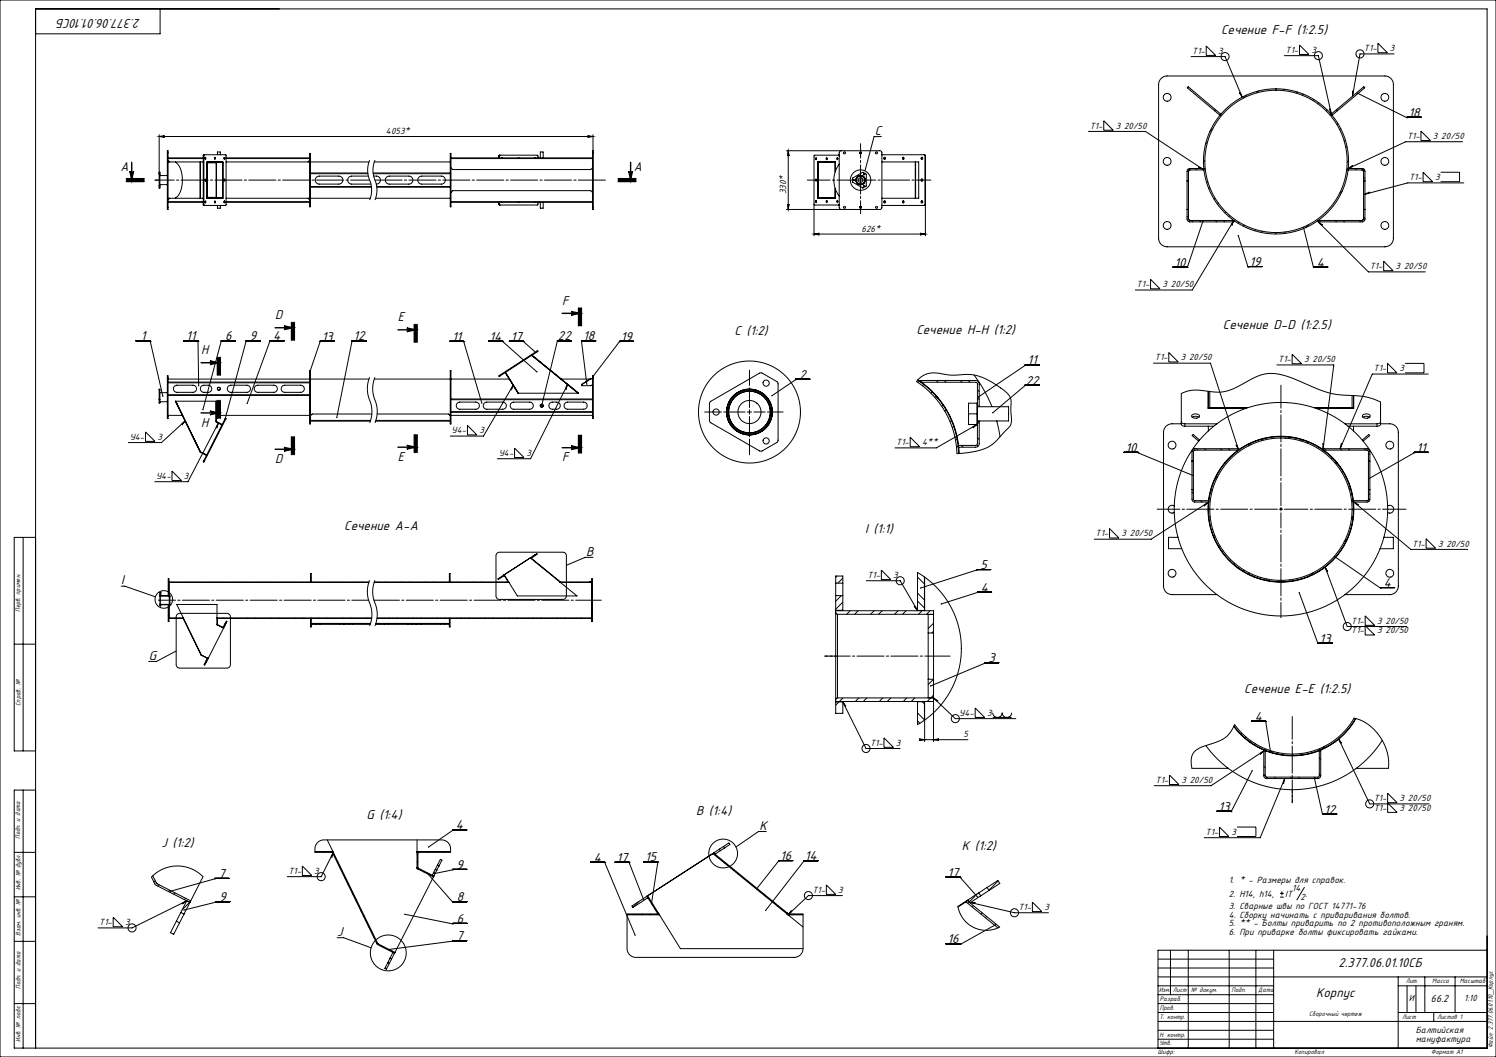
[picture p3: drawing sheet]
<svg xmlns="http://www.w3.org/2000/svg" width="841mm" height="594mm" viewBox="0 0 841 594" stroke-linecap="round" stroke-linejoin="round" font-family="sans-serif">
<defs><g id="words">
<g font-size="8">
<text x="79" y="11" transform="rotate(-180 79 11)">2.377.06.01.10СБ</text>
<text x="687" y="19">Сечение F-F (1:2.5)</text>
<text x="792" y="66">18</text>
<text x="492" y="76">C</text>
<text x="68" y="96">A</text>
<text x="356" y="96">A</text>
<text x="660" y="150">10</text>
<text x="702" y="150">19</text>
<text x="740" y="150">4</text>
<text x="316" y="171">F</text>
<text x="155" y="179">D</text>
<text x="224" y="181">E</text>
<text x="688" y="185">Сечение D-D (1:2.5)</text>
<text x="79" y="191">1</text>
<text x="105" y="191">11</text>
<text x="127" y="191">6</text>
<text x="141" y="191">9</text>
<text x="154" y="191">4</text>
<text x="181" y="191">13</text>
<text x="199" y="191">12</text>
<text x="254" y="192">11</text>
<text x="275" y="191">14</text>
<text x="287" y="191">17</text>
<text x="314" y="191">22</text>
<text x="328" y="191">18</text>
<text x="349" y="192">19</text>
<text x="413" y="188">C (1:2)</text>
<text x="515" y="188">Сечение H-H (1:2)</text>
<text x="113" y="199">H</text>
<text x="578" y="205">11</text>
<text x="449" y="213">2</text>
<text x="577" y="216">22</text>
<text x="113" y="240">H</text>
<text x="633" y="254">10</text>
<text x="796" y="254">11</text>
<text x="155" y="260">D</text>
<text x="224" y="259">E</text>
<text x="316" y="259">F</text>
<text x="194" y="298">Сечение A-A</text>
<text x="486" y="300">I (1:1)</text>
<text x="329" y="312">B</text>
<text x="551" y="320">5</text>
<text x="68" y="328">I</text>
<text x="778" y="330">4</text>
<text x="551" y="332">4</text>
<text x="742" y="361">13</text>
<text x="84" y="371">G</text>
<text x="556" y="372">3</text>
<text x="700" y="389">Сечение E-E (1:2.5)</text>
<text x="705" y="405">4</text>
<text x="685" y="456">13</text>
<text x="206" y="460">G (1:4)</text>
<text x="391" y="458">B (1:4)</text>
<text x="744" y="457">12</text>
<text x="256" y="466">4</text>
<text x="427" y="466">K</text>
<text x="91" y="476">J (1:2)</text>
<text x="541" y="478">K (1:2)</text>
<text x="334" y="484">4</text>
<text x="347" y="484">17</text>
<text x="363" y="484">15</text>
<text x="439" y="483">16</text>
<text x="452" y="484">14</text>
<text x="257" y="488">9</text>
<text x="123" y="493">7</text>
<text x="533" y="493">17</text>
<text x="123" y="506">9</text>
<text x="257" y="506">8</text>
<text x="257" y="519">6</text>
<text x="190" y="526">J</text>
<text x="257" y="528">7</text>
<text x="533" y="530">16</text>
<text x="752" y="544">2.377.06.01.10СБ</text>
<text x="740" y="560">Корпус</text>
</g>
<text font-size="6.4" x="804" y="563">66.2</text>
<g font-size="5.6">
<text x="723" y="30">Т1-</text>
<text x="737" y="30">3</text>
<text x="767" y="29">Т1-</text>
<text x="781" y="29">3</text>
<text x="670" y="30">Т1-</text>
<text x="685" y="30">3</text>
<text x="217" y="75">4053*</text>
<text x="613" y="72">Т1-</text>
<text x="627" y="72">3 20/50</text>
<text x="791" y="78">Т1-</text>
<text x="806" y="78">3 20/50</text>
<text x="792" y="101">Т1-</text>
<text x="807" y="101">3</text>
<text x="442" y="109" transform="rotate(-90 442 109)">330*</text>
<text x="484" y="130">626*</text>
<text x="770" y="151">Т1-</text>
<text x="785" y="151">3 20/50</text>
<text x="639" y="161">Т1-</text>
<text x="654" y="161">3 20/50</text>
<text x="649" y="202">Т1-</text>
<text x="664" y="202">3 20/50</text>
<text x="719" y="203">Т1-</text>
<text x="733" y="203">3 20/50</text>
<text x="772" y="209">Т1-</text>
<text x="787" y="209">3</text>
<text x="254" y="243">У4-</text>
<text x="270" y="243">3</text>
<text x="73" y="247">У4-</text>
<text x="89" y="247">3</text>
<text x="504" y="250">Т1-</text>
<text x="518" y="250">4**</text>
<text x="280" y="256">У4-</text>
<text x="296" y="256">3</text>
<text x="88" y="269">У4-</text>
<text x="103" y="269">3</text>
<text x="616" y="301">Т1-</text>
<text x="630" y="301">3 20/50</text>
<text x="794" y="307">Т1-</text>
<text x="808" y="307">3 20/50</text>
<text x="488" y="325">Т1-</text>
<text x="502" y="325">3</text>
<text x="760" y="350">Т1-</text>
<text x="774" y="350">3 20/50</text>
<text x="760" y="356">Т1-</text>
<text x="774" y="356">3 20/50</text>
<text x="539" y="402">У4-</text>
<text x="555" y="402">3</text>
<text x="489" y="419">Т1-</text>
<text x="504" y="419">3</text>
<text x="542" y="414">5</text>
<text x="650" y="440">Т1-</text>
<text x="664" y="440">3 20/50</text>
<text x="772" y="450">Т1-</text>
<text x="772" y="456">Т1-</text>
<text x="787" y="450">3 20/50</text>
<text x="787" y="456">3 20/50</text>
<text x="678" y="469">Т1-</text>
<text x="692" y="469">3</text>
<text x="162" y="491">Т1-</text>
<text x="177" y="491">3</text>
<text x="691" y="496">1. * - Размеры для справок.</text>
<text x="457" y="502">Т1-</text>
<text x="471" y="502">3</text>
<text x="726" y="501">14</text>
<text x="691" y="504">2. Н14, h14,</text>
<text x="722" y="504">IT</text>
<text x="731" y="506">2</text>
<text x="734" y="504">.</text>
<text x="573" y="511">Т1-</text>
<text x="587" y="511">3</text>
<text x="691" y="511">3. Сварные швы по ГОСТ 14771-76</text>
<text x="691" y="516">4. Сборку начинать с приваривания болтов.</text>
<text x="56" y="520">Т1-</text>
<text x="70" y="520">3</text>
<text x="691" y="521">5. ** - Болты приварить по 2 противоположным граням.</text>
<text x="691" y="525">6. При приварке болты фиксировать гайками.</text>
<text x="792" y="563">И</text>
<text x="823" y="563">1:10</text>
<text x="796" y="580">Балтийская</text>
<text x="796" y="585">мануфактура</text>
</g>
<g font-size="4">
<text x="11" y="344" transform="rotate(-90 11 344)">Перв. примен.</text>
<text x="12" y="397" transform="rotate(-90 12 397)">Справ. №</text>
<text x="11" y="471" transform="rotate(-90 11 471)">Подп. и дата</text>
<text x="11" y="500" transform="rotate(-90 11 500)">Инв. № дубл.</text>
<text x="11" y="526" transform="rotate(-90 11 526)">Взам. инв. №</text>
<text x="12" y="556" transform="rotate(-90 12 556)">Подп. и дата</text>
<text x="652" y="557">Изм.</text>
<text x="659" y="557">Лист</text>
<text x="670" y="557">№ докум.</text>
<text x="692" y="558">Подп.</text>
<text x="707" y="558">Дата</text>
<text x="790" y="553">Лит.</text>
<text x="805" y="553">Масса</text>
<text x="821" y="553">Масштаб</text>
<text x="652" y="563">Разраб.</text>
<text x="652" y="568">Пров.</text>
<text x="652" y="572">Т. контр.</text>
<text x="736" y="571">Сборочный чертеж</text>
<text x="788" y="573">Лист</text>
<text x="808" y="573">Листов 1</text>
<text x="12" y="585" transform="rotate(-90 12 585)">Инв. № подл.</text>
<text x="652" y="583">Н. контр.</text>
<text x="652" y="587">Утв.</text>
<text x="651" y="592">Шифр:</text>
<text x="728" y="592">Копировал</text>
<text x="805" y="592">Формат A1</text>
<text x="839" y="589" transform="rotate(-90 839 589)">Файл: 2.377.06.01.10_Корпус</text>
</g>
</g></defs>
<g fill="none" stroke="#000" stroke-width=".56">
<path d="M0 0h841v594h-841zM90 5v14h-70M670 32h19l9 23M678 26l5 5h-5zM722 31h19l7 33M731 25l5 6h-5zM775 24l5 6h-5zM784 30h-19l-5 24M653 44l3-1h123a5 5 0 0 1 4 4v87a5 5 0 0 1-4 5h-123a5 5 0 0 1-5-5v-87l1-2zM668 49l18 15v1l-19-16zM697 52l1 3zM701 53l-2 2"/>
<path d="M708 51l-2 1M718 50l-1 1M722 50l-1 1M729 52h.1M733 53l-1 1M739 56h-1M741 58h.1M760 51l1 1-1 2zM763 52l28 14M89 77l3-1v1zM89 77h244M89 76v28"/>
<path d="M330 76l3 1h-3h1zM333 76v9M495 77h-4l-5 19M612 74h32l33 21M620 68l6 5h-6zM679 80l-1 1M682 72l-2 2M683 62h.1M746 62h.1M747 61h1v3zM748 64l19-15-18 16zM748 64v1"/>
<path d="M751 62h1M752 69v1M754 72l-1 1M756 79h.1M791 66h.1M791 66h8M799 74l5 5h-5zM822 80h-32l-32 15M89 97h.1M90 98h.1M90 97h.1M90 97h-1"/>
<path d="M90 99h4M90 97v1M90 98v6M94 86v-1v1M94 86v31M94 86h.1M94 89h20M94 91h20M94 90l1 1M99 91a15 15 0 0 1 2 18l-2 2M112 91l1 20zM114 87h13v28h-13"/>
<path d="M114 87v28M114 87h1M115 87v28M115 87h.1M115 89h.1M115 88l1 2zM116 91h9v20h-9zM117 91v20M117 92h4M121 89h.1M121 88v2zM121 91v20"/>
<path d="M122 91v20M122 87v-2h2v2M125 91h-8M126 89h.1M126 88v2zM127 91h47M127 89h47M174 86v30zM174 90l-1 1M174 98h33M174 91h33M174 97h33"/>
<path d="M178 100l1-1h11a2.3 2.3 0 0 1 3 2 2.3 2.3 0 0 1-3 2h-11a2.3 2.3 0 0 1-2-1 2.3 2.3 0 0 1 1-2zM207 99h-9a2.3 2.3 0 0 0-3 2 2.3 2.3 0 0 0 3 2h11M208 90a18 18 0 0 0 1 14v4l-1 4M210 97h43M210 98h43M210 99h2a2.3 2.3 0 0 1 2 2 2.3 2.3 0 0 1-2 2M210 91h43M211 90a18 18 0 0 0 1 14v4l-1 4M217 100l2-1h11a2.3 2.3 0 0 1 2 2 2.3 2.3 0 0 1-2 2h-11a2.3 2.3 0 0 1-2-1 2.3 2.3 0 0 1 0-2zM236 100l1-1h11a2.3 2.3 0 0 1 2 2 2.3 2.3 0 0 1-2 2h-11a2.3 2.3 0 0 1-2-1 2.3 2.3 0 0 1 1-2zM253 86h1v30h-1zM254 89h79"/>
<path d="M254 94l1 1h77l1-1M280 88h1M280 88l1-1h21v2M280 88v1M281 88v1M281 87v1M282 89h1M282 89h.1M291 89h1M301 89h.1M304 89v-4h1v4M333 86h1"/>
<path d="M333 86v-1l1 1M333 86v31M334 86v31M442 85h53l1 1v31l-1 1h-53M443 85l1 3-1-1v1zM443 85v33M459 89v1zM459 89v1M460 91h9M460 91v20M460 91h.1M465 89v1z"/>
<path d="M465 89v1M469 91v6M470 96v-5h-10v20h10v-5M471 89v1zM471 89v1M472 87v1M472 87h-14v46M472 92a15 15 0 0 0 0 18M473 85l-1 1v31l1 1M483 86h1M496 87h24M496 91h20v20h-20"/>
<path d="M497 88v2M508 88v2M515 91v20zM518 88v2M520 87h.1M520 87v28M520 87v46M668 95v1M668 96v6M669 95l-1 1M669 95h8M672 95h1"/>
<path d="M674 94l3 1zM677 95h-9l-1 1v6M677 90v1M678 95h-1M757 82v1M758 95l-1 1M758 95h9v1v6M758 95h8M758 95l2-2v1zM758 90l-1 1M762 95h1M766 95l1 1"/>
<path d="M767 96v6M767 99v1M800 97l5 5h-5zM810 97h10v5h-10M89 106h1M89 104h1M89 105h1M89 104v1M89 106h.1M89 105v1M90 104v1M90 106h.1"/>
<path d="M90 104h4M90 105v1M94 117v1v-1M94 117h.1M94 113h20M94 111h20M94 114h20M95 111l-1 1M114 115h1M115 115h.1M115 113h.1M115 114h.1"/>
<path d="M115 101v1M115 113v1M115 113l1 1zM115 101l1 1zM117 111h8M117 111h4M121 113h.1M121 113v1M121 113v1zM122 115v2h2v-2M126 113h.1M126 114h.1"/>
<path d="M126 101v1M126 113v1M126 113v1zM126 101v1zM127 111h47M127 114h47M127 113h47M173 111l1 1M174 105h35M174 111h34M211 111h42M212 103h.1"/>
<path d="M212 105h41M254 113h79M254 108l1-1h77l1 1M254 114h79M280 115h1M280 114v1M281 115h.1M281 114v1M282 114h1M292 114h.1M301 114h.1M302 114v1h-21h-1"/>
<path d="M304 114v3h1v-3M333 117h1M333 117v1l1-1M443 115h1l-1 3zM458 115h14M459 113v1zM459 101v1zM459 113v1M459 101v1M460 111h9M460 111h.1M465 113v1z"/>
<path d="M465 113v1M469 106v5M471 113v1zM471 113v1M472 115h.1M479 100l6-3 2 1v7l-2 1-6-4zM483 116h1M484 101h.1M497 113v1M508 113v1M518 113v1M518 101v1"/>
<path d="M520 115h-24M520 115h.1M667 118v5l2 2h25v-1M667 102v16M667 118h1M667 102h1M668 118h.1M668 102v16M668 118v5M679 102l-1 1M680 105v1M683 111v1"/>
<path d="M685 114l-1 1M689 119l-1 1M755 107l-2 2M767 102v16M767 118h.1M767 102h.1M767 118v5M767 109l3-1v1zM767 118v5l-1 2h-25M823 103h-32l-24 6M458 132l3-1h-1l1 1zM458 132h62"/>
<path d="M517 131l3 1h-3h1zM667 122h1M668 123l1 1M669 124h25M670 124l1 1M674 124l1 1M676 124l-9 26M683 124l1 1M688 124v1M691 121v1M694 124l-1 3-1-1zM694 124l-24 39h-32"/>
<path d="M696 132l6 18M697 125h-1M699 126v1M706 129l-1 1M710 130l-1 1M718 131h-1M723 130l-1 1M733 128l5 22M736 126l-2 2M741 125l3 1h-1zM741 125l28 28h32M742 124v1"/>
<path d="M751 124v1M755 124l1 1M764 124l1 1M766 124h-25v1M767 123l-1 1M767 122v1M647 157l5 5h-5zM659 150h8M667 150h.1M702 150h.1M702 150h8M738 150h.1"/>
<path d="M738 150h8M778 147l5 5h-5zM76 192h8M84 192l8 31M84 192h.1M103 192h8M111 192l1 25M111 192h.1M124 192h8M124 192l-10 38M124 192h.1M138 192h8"/>
<path d="M138 192l-12 44M138 192h.1M152 192h8M152 192l-13 35M152 192h.1M180 192h8M180 192l-6 17M180 192h.1M198 192h.1M198 192h8M198 192l-9 43M253 192h8"/>
<path d="M261 192l10 34M261 192h.1M275 192h8M283 192l19 17M283 192h.1M286 192h8M294 192h.1M294 192l7 6M299 200l26 21zM302 197v1M302 197l-21 14M302 198l-21 13"/>
<path d="M313 192h8M313 192l-9 36M313 192h.1M327 192h8M327 192l3 24M327 192h.1M348 192h.1M348 192h8M348 192l-15 20M657 198l5 5h-5zM726 199l6 5h-6zM89 219h.1"/>
<path d="M89 219v5M90 219h.1M90 219v5M90 219h-1M94 212v-1v1M94 212v22M94 212h.1M94 215h80M94 213h80M98 217l1-1h9a2 2 0 0 1 2 2 2 2 0 0 1-2 2h-9a2 2 0 0 1-1-1 2 2 0 0 1 0-2zM113 217l1-1h3a2 2 0 0 1 2 2 2 2 0 0 1-2 2h-2a2 2 0 0 1-2-1 2 2 0 0 1 0-2zM128 217l2-1h9a2 2 0 0 1 2 2 2 2 0 0 1-2 2h-9a2 2 0 0 1-2-1 2 2 0 0 1 0-2z"/>
<path d="M143 217l2-1h9a2 2 0 0 1 2 2 2 2 0 0 1-2 2h-9a2 2 0 0 1-2-1 2 2 0 0 1 0-2zM159 217l1-1h9a2 2 0 0 1 2 2 2 2 0 0 1-2 2h-9a2 2 0 0 1-2-1 2 2 0 0 1 1-2zM174 208v30zM174 213h33M208 212a20 20 0 0 0 1 16 17 17 0 0 1-1 10M210 213h43M211 212a20 20 0 0 0 1 16 17 17 0 0 1-1 10M253 208h1v30h-1zM254 213h32M281 211h.1M281 211h-1h1M284 209l7 12"/>
<path d="M284 209l7 12h34M289 216l-2 3zM289 216l-17 29h-19M316 213h16M319 216l-1 3v-1zM319 216l-21 42h-18M332 213l-5 3v1h5l1-1M332 213l-5 3M332 213h1M332 213h.1M333 212h1M333 212v-1l1 1"/>
<path d="M333 212v22M334 212v22M447 213h.1M447 213h8M447 213l-13 9M516 214a51 51 0 0 1 23 41M516 213l2 2M516 213l4-2 4-1 11 1h13l5 1 5 3 7 5 3 3v2l1 11-1 3-1 1-8 8-4 3-7 3-10 1a53 53 0 0 0-23-41zM517 214l-1 1M518 214v1M518 215a51 51 0 0 1 21 35M519 216v1"/>
<path d="M526 214l1 1M531 214l1 1M540 214l1 1M544 214l1 1M548 211l6 9 4 9M549 219l1 1M576 205h8M576 205l-26 18M576 216h8M576 217l-18 15M576 205h.1M576 217h.1"/>
<path d="M648 204h32l16 49M679 220h6h5l4-2 14-7 5-1h4l8 2 22 9 5 1h9v8M718 205h32l-6 47M780 204l5 6h-5zM790 204h11v6h-11M803 210h-32l-18 42 1 1M89 225h1M89 224h1M89 226h1M89 224v1M89 225v1M90 224v1"/>
<path d="M90 225v1M90 221h4M90 226h4M94 234v1v-1M94 234h.1M94 222h80M94 233h8M99 225h23v12M99 225l13 29M99 225l14 29M102 238l2-2-2 3zM104 236l-13 13h-19"/>
<path d="M121 225v12l4 2M122 237h.1M122 233h52M122 237l3 2M123 238l-1 3v-1zM123 238l-17 33h-19M127 235v1M127 235l-13 24M127 236l-12 23M174 236h34M174 233h1M174 237h34"/>
<path d="M209 233h-34l-1 1M211 237h42M211 236h42M212 233h40l1 1M253 233h.1M254 225h79M254 231h79M254 233h79M254 232h79M254 224h79M257 227l2-1h9a2 2 0 0 1 2 2 2 2 0 0 1-2 2h-9a2 2 0 0 1-2-1 2 2 0 0 1 0-2zM263 239l5 5h-5z"/>
<path d="M272 227l2-1h9a2 2 0 0 1 2 2 2 2 0 0 1-2 2h-9a2 2 0 0 1-2-1 2 2 0 0 1 0-2zM287 227l2-1h9a2 2 0 0 1 2 2 2 2 0 0 1-2 2h-9a2 2 0 0 1-2-1 2 2 0 0 1 0-2zM309 227l1-1h3a2 2 0 0 1 2 2 2 2 0 0 1-2 2h-2a2 2 0 0 1-2-1 2 2 0 0 1 0-2zM318 227l1-1h9a2 2 0 0 1 2 2 2 2 0 0 1-2 2h-9a2 2 0 0 1-2-1 2 2 0 0 1 1-2zM333 234h1M333 234v1l1-1M399 226l28-16 10 4v2v32l-9 5-1 1-27-16-1-2zM420 232h3M421 230v3M524 220l-1 1M526 223h.1M527 223l1 1"/>
<path d="M530 228h-1M532 230l-1 1M535 236l-1 1M536 240h-1M544 233h5M544 227h5v12h-5zM547 240l2-1-2 1zM549 239l-23 13h-23M549 238h.1M549 227h.1M549 237l1 1M549 224l1 1"/>
<path d="M549 227v-11v-1h-31v-1h31l1 2v12M549 238v12h-10M549 227v11M549 229h18v8h-18M549 237h1M549 228h1M550 237v12v2h-2h-9v-1M550 228v1M550 237h.1M560 237l2 8M664 238h-5a5 5 0 0 0-5 5v86a5 5 0 0 0 5 5h25M664 237l2 1"/>
<path d="M666 238h18M666 240h16M666 238v2M670 233h1a1.9 1.9 0 0 1 2 0 1.9 1.9 0 0 1 1 1l-1 1a1.9 1.9 0 0 1-2 0 1.9 1.9 0 0 1-1-2zM670 234h2h2M679 240v2M679 229h22M679 229h23M680 220v9M700 230h-21v-10l-7-1-5 1-3 1v17l2 2M738 229h23M740 229h21"/>
<path d="M740 230h21v-8l9 2 6 2v12l-2 2M756 238h18M758 240h16M760 222v7M761 240v2M766 233h1a1.9 1.9 0 0 1 2 0 1.9 1.9 0 0 1 1 1l-1 1a1.9 1.9 0 0 1-2 0 1.9 1.9 0 0 1-1-2zM766 234h2h2M774 238v2M776 238h5a5 5 0 0 1 5 5v86a5 5 0 0 1-5 5h-25M776 237l-2 1M82 243l5 5h-5zM112 254h1"/>
<path d="M113 254l3 2M113 254h.1M113 254h-1M114 259h1M114 259l1 1v-1M289 252l6 5h-6zM512 246l5 5h-5zM538 247l-1 1M539 251h-1M539 251v4M540 250l1 1M549 250l1 1"/>
<path d="M549 246l1 1M632 254h8M640 254h.1M640 254l31 13M670 259v-6l1-1h25v1h-24l-1 1v5M670 259v16M670 259h1M671 259v16M673 252v1M674 247l-3-3-1 1 4 3M677 252l1 1M686 252l1 1"/>
<path d="M689 259l-1 1M691 252v1M695 250l1 3zM696 253a41 41 0 0 0-17 28M696 253a41 41 0 0 1 48 0M703 249l-1 2M710 247l-1 1M720 245v1M725 246h-1M732 247l-1 1M735 248v1M741 251v1"/>
<path d="M744 249v1v2zM744 252h25l1 1v6M744 252v1h25v1v5M744 253v1M744 253a41 41 0 0 1 17 28M744 252l1 1M749 257l-1 1M751 260h.1M751 259l1 1M754 249v1l-1 2zM758 252l1 1M766 247l3-3 1 1-4 3"/>
<path d="M767 252l1 1M769 259v16M769 259h1M769 255h1M770 259v16M795 254h8M795 254l-25 15M795 254h.1M97 265l5 5h-5zM670 275v6l1 1h8v-1M670 275h1M670 277h1"/>
<path d="M671 275v6h8M682 275l-2 1M685 268l-2 2M755 265h-1M756 268h.1M759 274l-1 1M760 278h-1M769 275v6h-8v1h8l1-1v-6M769 275h1M769 277l1 1M624 297l5 5h-5zM660 284a2.2 2.2 0 0 0-3 2 2.2 2.2 0 0 0 3 2"/>
<path d="M675 281l1 1M677 284l2-2-2 2zM679 282l-32 21h-32M679 290v1M679 281h.1M679 291h.1M680 286l-1 1M680 290v1M682 298h-1M719 286h2M720 285v2M761 290l-1 1"/>
<path d="M761 282a41 41 0 0 1-41 45 41 41 0 0 1-41-45M761 286l-1 1M761 290v1M761 282l3 2h-1zM761 282l32 27h32M769 281l1 1M780 284a2.2 2.2 0 0 1 3 2 2.2 2.2 0 0 1-3 2M13 302v120M20 302h-12v120h12M279 311l2-1 37 1v1v24l-2 1-36-1-1-1v-23zM298 314l17 13M298 314l-15 9"/>
<path d="M300 313l-20 12 3-2M300 313h.1M300 313h-2M301 312l-1 1M301 312h.1M301 312l1-1-1 1M303 317h.1M305 319h.1M333 313h-4l-11 5M662 302h-5v6h7M683 301l-1 1M686 307h-1"/>
<path d="M688 310h-1M692 314l-1 1M694 317h.1M696 319v1M744 319v1M745 319l12 33h34M745 319l1 2zM750 313l26 17M757 303l-1 1M778 302h5v6h-7M802 303l5 5h-5zM68 329h2l17 6"/>
<path d="M90 335h.1M90 340h.1M90 333v1M90 335v5M90 333h.1M90 334v1M90 340v1v-1M90 335h5v1M90 334h.1M90 335h5M90 340h5M93 340h-1"/>
<path d="M95 340v9v-9v7h8M95 332v1M95 327h112M95 336v3M95 339h.1M95 336h.1M95 335v1M95 339v1M95 339v1h-5M96 327h.1M105 327h.1M110 327h-1"/>
<path d="M119 327h-1M123 327h.1M132 327h.1M137 327h-1M146 327h-1M150 327h.1M159 327h.1M164 327h-1M173 327h-1M175 327h.1M175 327v-5v5M175 325h.1"/>
<path d="M177 327h.1M186 327h.1M190 327h.1M199 327h.1M204 327h.1M207 327h-112v8v-10v10M208 326a20 20 0 0 0 1 16 17 17 0 0 1-1 10M210 327h76M211 326a20 20 0 0 0 1 16 17 17 0 0 1-1 10M212 327h.1M217 327h.1M226 327h-1"/>
<path d="M230 327h.1M239 327h.1M244 327h-1M253 327h.1M253 327v-5v5M253 327h-1M257 327h.1M266 327h.1M271 327h-1M280 327h-1M283 323h.1M283 323l3 4"/>
<path d="M284 323h-1M284 323l-1 1M284 327h.1M285 326h.1M286 327h.1M286 327h-76M286 327l5 8h33l-9-8M310 323h.1M313 325h.1M315 327h.1M315 327h18M320 327h.1"/>
<path d="M324 327h.1M333 327h-2M333 327v-2v24v-2M333 327v20M470 328v7M470 335h4M470 328v-4h4v4M470 335v8M470 328h4M471 324h-1M473 335l-3 3M474 338l-4 4"/>
<path d="M474 325l-3 3M474 328v7M474 335v8M487 326h19l10 17h4M495 320l6 6h-6zM516 338l4 4M516 324l4 4M516 333l4 4M520 324v19M549 320h8M549 320l-31 10M549 320h.1"/>
<path d="M549 333h8M549 333l-20 6M549 333h.1M699 320v1M702 322v1M704 324h1M705 324h.1M709 325h-1M712 325v1M721 326l-1 1M725 326l-1 1M730 333l11 29"/>
<path d="M735 324h.1M736 324h.1M738 322l-1 1M776 330h8M776 330h.1M95 346h.1M95 347l8 1M98 347h.1M100 345h1h27h1l1 2v26l-1 2h-1h-27h-1l-1-2v-26zM103 347h.1M103 347v1M103 348l10 20 4 2"/>
<path d="M103 347l-4-7h23v7M103 347l10 21M106 353h.1M107 356h.1M122 351h.1M122 347h87M122 347v4l4 2M122 347v1M122 348v3l4 2M122 350v1M125 352h.1M125 347h.1"/>
<path d="M126 353h.1M126 351v1M126 351l-1 2M126 352l-10 19M127 350l-1 1M127 350l1-1-1 2M127 350v1M127 351l-1 1M130 347h.1M139 347h.1M143 347h.1M152 347h.1"/>
<path d="M157 347h.1M166 347h.1M170 347h.1M175 347v1M175 348v4v-4M175 348h.1M175 352h.1M175 350h33M175 351h3M176 351h.1M178 351h2M178 351h.1"/>
<path d="M179 347h.1M180 351h.1M180 351h11M184 347h.1M191 351h.1M191 351h2M193 347h.1M193 351h3M193 351h.1M194 351h.1M196 351h2M196 351h.1"/>
<path d="M197 347h.1M198 351h.1M198 351h10M206 347h.1M209 347l-87 1M211 351h2M211 350h42M212 347h121M213 351h.1M213 351h3M215 351h.1M216 351h2"/>
<path d="M216 351h.1M218 351h.1M218 351h11M219 347h.1M223 347h.1M229 351h.1M229 351h3M232 351h2M232 351h.1M232 347h.1M233 351h.1M234 351h3"/>
<path d="M234 351h-2M234 351h.1M237 351h.1M237 351h11M237 347h.1M246 347h.1M248 351h.1M248 351h2M250 351h3M250 351h.1M250 347h.1M252 347l1 1"/>
<path d="M253 347v1M253 348v4v-4M253 348h.1M259 347h.1M264 347h.1M273 347h.1M277 347h.1M286 347h.1M291 347h.1M300 347h.1M304 347h.1M313 347h.1"/>
<path d="M318 347h.1M327 347h.1M331 347h.1M470 343h.1M470 344l1 1M470 344v49M470 343h55v13M470 343h4M470 343v1M471 345v47M471 345h54M474 343h.1"/>
<path d="M478 343l-2 2M482 343l-2 2M491 343l-2 2M496 343l-2 2M505 343l-2 2M509 343l-2 2M514 341h1l1 2zM516 343v-21l5 3 5 5 4 4 4 6 3 6 2 6 1 6v6v7l-1 6-2 6-3 6-4 6-4 4-5 5-5 3v-13M518 343l-2 2M522 356v26M522 356h3M523 343l-2 2"/>
<path d="M525 350l-3 3M525 355l-1 1M525 356v26M525 345h-3v11M767 351h6l-6-5v11h6l-6-5M8 362h12M99 366l-11 6h-4M110 362h.1M112 365h.1M113 368h.1M113 368l4 2M115 372v2l1-2"/>
<path d="M115 372h1M116 371l-1 1M116 371h.1M116 371v1M116 370h.1M117 370l-1 1M553 373h.1M553 372h8M553 373l-30 12M741 361h8M741 362h.1M470 394h.1"/>
<path d="M470 394h4M470 393v1M470 394v7h4v-7M470 394h55M471 392l-1 1M471 392h54l12 12h34M472 394l-2 2M474 394h.1M474 394l2 3h-1zM474 394l13 27h19M474 392l-2 2M483 392l-2 2"/>
<path d="M487 392l-2 2M496 392l-2 2M501 392l-2 2M510 392l-2 2M514 392l-2 2M516 394h4M519 394l1 2M520 394v11M520 394v23M522 382h3M522 382v10M525 382l-3 3"/>
<path d="M525 391l-4 3M525 392l2 2zM525 382v35M548 398l6 5h-6zM497 415l5 5h-5zM516 405l1 1M516 401l4 4M517 415l3 1h-3zM517 416h27M525 416l3-1-1 1h1zM558 401a2.7 2.7 0 0 0 3 2 2.7 2.7 0 0 0 2-2 2.7 2.7 0 0 0 3 2 2.7 2.7 0 0 0 3-2M558 403h11"/>
<path d="M694 408a41 41 0 0 0 16 14M698 412v1M701 414l-1 1M702 417h1M704 405h8M706 418l-1 1M709 420h-1M712 405l2 17M712 405h.1M745 419l-2 2M751 417h-1M752 415l2 3v-1z"/>
<path d="M752 415l18 37h34M762 404a41 41 0 0 1-68 4M762 404a41 41 0 0 1-20 18M777 416a60 60 0 0 1-99 3M657 436l6 5h-6zM690 432h-20v-6l1-3 2-2 12-4 4-3 3-2 2-5 1 2a41 41 0 0 0 67-5l6 3 7 6 4 7 2 8v4h-19M704 433l-12 23M709 423l2-1-3 2zM710 422v14l2 2 29-1 1-1v-14M710 422h1v14M710 435l1 1M710 431h1"/>
<path d="M711 422l-30 20h-32M711 422h.1M711 436l1 1M711 422a41 41 0 0 0 31 0M712 437l1 1M715 422l-1 1M717 437v1M719 423l-1 1M722 438v2h-1zM722 438l-14 33h-31M726 437v1M727 424l-1 1"/>
<path d="M730 437l1 1M732 423l-1 1M739 437l4 21M739 437h.1M739 437l1 1M742 426v1M742 435v1M742 422h.1M742 422v14l-1 1h-29M13 444v145M20 444h-12v145h828v-584h-816v584M684 456h8"/>
<path d="M692 456h.1M743 457h8M743 458h.1M780 451h5l-5-5v11h5l-5-6M8 479h12M177 479h10M182 479h.1M184 472l3 7M187 479h-1M187 479h.1M187 479l25 51 10 6M187 479h-10v-4l2-2 3-1h66l4 1 1 3v3h-19h1"/>
<path d="M187 479l-1 3v-1zM187 479l-6 14h-20M187 479l25 51M234 472v7M234 479v9l10 5M234 479h19M235 480h-1M235 479h.1M235 479v9l9 4M236 479h.1M241 479h-1M250 479h-1"/>
<path d="M254 467h.1M254 466h8M254 467l-13 9M401 480l42 34M401 480v-1l42 34M401 480l-37 23M404 477l-49 32 1 1M404 477l1 1M405 478l-3 2-1-1M407 476l-3 1M407 476v1M407 476l3-2v1l-3 2"/>
<path d="M407 477l-2 1M431 467h-5l-12 9M686 465l5 5h-5zM695 465h11v5h-11M86 492l2 4M87 495v1M88 496v1M88 497l19 9M89 497v1M121 494h8M121 494l-25 7M121 494h.1"/>
<path d="M170 487l5 5h-5zM190 484v1M191 487v1M194 493v1M196 496l-1 1M234 487l1 1M235 484l-1 1M239 490h-1M240 491l15 16M242 491l-1 1M244 493h.1M244 493l-22 42"/>
<path d="M244 492v1M244 490l1 1M245 489h1M245 489l-2 3M246 489l-2 3M246 486l-1 3M246 486l2-3-1 4M246 486l1 1M247 487l-1 2M254 489h.1M254 489h8M254 489l-10 2"/>
<path d="M332 484h8M340 485l17 41M340 485h.1M346 485h8M354 485l8 21M354 485h.1M362 484h8M370 485h.1M370 485l-4 22M405 483h.1M408 485h.1M413 489h-1"/>
<path d="M415 491h.1M420 495h.1M423 497h-1M438 484h8M438 484l-13 15M438 484h.1M452 484h8M452 484l-22 28M452 484h.1M465 497l5 6h-5zM532 493h8M540 493l9 11"/>
<path d="M540 493h.1M555 499l-5 3M555 499l1 1M555 499l6-4 1 1-6 4M561 495l-5 5M733 499l-4 7M8 504h12M64 515l5 6h-5zM95 500v1M98 502v1M99 518l-3 6 2 1M99 518l2 1"/>
<path d="M101 519l-3 6M102 513l-3 5M102 513l3-7-31 15h-19M102 513l1 1M103 507l2-1-2 2zM103 514l-2 5M104 505v1M107 507l-19-10-3-4 3-3 4-2 4-1h4h4l3 1 4 2 3 3-11 21M107 507l-5 4M121 507h8M121 507l-18 4M121 507h.1"/>
<path d="M199 502l-1 1M200 505v1M203 511v1M205 515h-1M228 514l27 5M255 519h8M255 507h8M255 519h.1M255 507h.1M353 514h18M359 507l-3 3M361 514h.1"/>
<path d="M364 504v1l-8 5M364 503v1l6 9M364 503l6 10M366 514h-1M367 508h.1M369 511h-1M370 513v1M370 513h.1M370 514h1M371 514l12 19h68M428 501h-1M430 503h.1"/>
<path d="M435 507h.1M438 509h-1M442 513l9 1v20l-1 2-2 2h-91l-2-1-2-1v-3v-19h17M443 513h-1M443 513v1M443 514l8 7M443 514h8M445 512l-2 2zM446 514h.1M474 503h-20l-11 11M543 507l18 14M543 507l-4 3"/>
<path d="M544 506l1 1M545 507l-1 1M545 507h3v1zM545 507l25 6h19M545 507h.1M547 509v1M548 503l-3 4M549 502v1M550 502l-11 7 2 6 4 5 5 2 6 1 6-2-18-15-1 1M550 502l1 1M551 503l-6 4M552 513l-1 1"/>
<path d="M555 515l-1 1M556 500l-5 3M560 519h-1M560 520l-20 11M580 507l6 5h-6zM720 504h2M720 502h2M721 501v2M8 529h12M98 525h.1M190 527h3l16 6M208 521h-1"/>
<path d="M209 524h.1M212 530h.1M212 530h1M213 530l9 5M215 531l-1 1M219 539l-1 2M219 539h1M220 539l-1 2M221 535h-1M221 535l-2 4M222 536l-2 3M222 535v1"/>
<path d="M254 529h.1M254 529h8M254 529l-36 5M532 530h8M540 531h.1M651 539h65M658 534v25M668 534v55M691 534v55M706 534v55M716 534v55M836 534h-185v55"/>
<path d="M217 544h.1M218 541l-2 3 1 1 2-4M218 541h1M219 541h.1M651 554h65M651 559h65M651 544h65M786 549v40M786 554h50M791 554v15M796 554v15M801 549v20"/>
<path d="M818 549v20M836 549h-185M8 564h12M651 579h65M651 569h65M651 564h65M786 569h50M806 569v5M836 574h-185M651 584h65"/>
<circle cx="689" cy="32" r="2.3"/>
<circle cx="741" cy="31" r="2.3"/>
<circle cx="765" cy="30" r="2.3"/>
<circle cx="656" cy="55" r="2.2"/>
<circle cx="779" cy="55" r="2.2"/>
<circle cx="475" cy="86" r=".5"/>
<circle cx="484" cy="86" r=".6"/>
<circle cx="486" cy="98" r=".4"/>
<circle cx="493" cy="86" r=".6"/>
<circle cx="497" cy="89" r=".5"/>
<circle cx="508" cy="89" r=".5"/>
<circle cx="518" cy="89" r=".5"/>
<circle cx="656" cy="91" r="2.2"/>
<circle cx="717" cy="91" r="40"/>
<circle cx="717" cy="91" r="41"/>
<circle cx="779" cy="91" r="2.2"/>
<circle cx="475" cy="117" r=".5"/>
<circle cx="480" cy="101" r=".4"/>
<circle cx="484" cy="101" r="2.3"/>
<circle cx="484" cy="117" r=".6"/>
<circle cx="484" cy="101" r="2.6"/>
<circle cx="484" cy="101" r="2.5"/>
<circle cx="484" cy="101" r="1.3"/>
<circle cx="484" cy="101" r="6"/>
<circle cx="486" cy="104" r=".3"/>
<circle cx="493" cy="117" r=".6"/>
<circle cx="497" cy="113" r=".5"/>
<circle cx="508" cy="113" r=".5"/>
<circle cx="518" cy="101" r=".5"/>
<circle cx="518" cy="113" r=".5"/>
<circle cx="656" cy="127" r="2.2"/>
<circle cx="779" cy="127" r="2.2"/>
<circle cx="123" cy="218" r=".9"/>
<circle cx="123" cy="218" r=".8"/>
<circle cx="431" cy="215" r="1.7"/>
<circle cx="305" cy="228" r=".8"/>
<circle cx="403" cy="232" r="1.8"/>
<circle cx="421" cy="232" r="12"/>
<circle cx="421" cy="232" r="13"/>
<circle cx="421" cy="232" r="29"/>
<circle cx="421" cy="232" r="6"/>
<circle cx="431" cy="248" r="1.8"/>
<circle cx="659" cy="250" r="2.2"/>
<circle cx="781" cy="250" r="2.2"/>
<circle cx="720" cy="286" r="41"/>
<circle cx="720" cy="286" r="40"/>
<circle cx="720" cy="286" r="60"/>
<circle cx="92" cy="337" r="5"/>
<circle cx="506" cy="326" r="2.3"/>
<circle cx="659" cy="322" r="2.2"/>
<circle cx="781" cy="322" r="2.2"/>
<circle cx="757" cy="352" r="2.3"/>
<circle cx="537" cy="404" r="2.3"/>
<circle cx="487" cy="421" r="2.3"/>
<circle cx="770" cy="452" r="2.3"/>
<circle cx="407" cy="480" r="8"/>
<circle cx="181" cy="493" r="2.3"/>
<circle cx="454" cy="503" r="2.3"/>
<circle cx="570" cy="513" r="2.3"/>
<circle cx="74" cy="521" r="2.3"/>
<circle cx="218" cy="536" r="10"/>
</g>
<path d="M73 96a1 1 0 0 0 1 1 1 1 0 0 0 1-1l-1 5zM354 96a1 1 0 0 0 1 1 1 1 0 0 0 1-1l-1 5zM321 175l5 1-5 1a1 1 0 0 0 1-1 1 1 0 0 0-1-1zM160 183l5 1-5 1a1 1 0 0 0 1-1 1 1 0 0 0-1-1zM229 184l5 1-5 1a1 1 0 0 0 1-1 1 1 0 0 0-1-1zM118 203l5 1-5 1a1 1 0 0 0 1-1 1 1 0 0 0-1-1zM118 231l5 1-5 1a1 1 0 0 0 1-1 1 1 0 0 0-1-1zM160 251l5 1-5 1a1 1 0 0 0 1-1 1 1 0 0 0-1-1zM229 250l5 1-5 1a1 1 0 0 0 1-1 1 1 0 0 0-1-1zM321 251l5 1-5 1a1 1 0 0 0 1-1 1 1 0 0 0-1-1z" fill="none" stroke="#000" stroke-width=".8" stroke-linecap="butt"/>
<path d="M484 101v-20M484 101h39" fill="none" stroke="#000" stroke-width=".56" stroke-dasharray="15.2 1.3 1.3 1.3" stroke-dashoffset="7.2"/>
<path d="M483 101h-29M718 286h-67M720 284v-67" fill="none" stroke="#000" stroke-width=".56" stroke-dasharray="15.2 1.3 1.3 1.3" stroke-dashoffset="2.4"/>
<path d="M484 102v18" fill="none" stroke="#000" stroke-width=".56" stroke-dasharray="15.2 1.3 1.3 1.3" stroke-dashoffset="7.9"/>
<path d="M421 229v-21M720 288v59" fill="none" stroke="#000" stroke-width=".56" stroke-dasharray="15.2 1.3 1.3 1.3" stroke-dashoffset="6.7"/>
<path d="M419 232h-23M89 337h118" fill="none" stroke="#000" stroke-width=".56" stroke-dasharray="15.2 1.3 1.3 1.3" stroke-dashoffset="5.8"/>
<path d="M421 234v22" fill="none" stroke="#000" stroke-width=".56" stroke-dasharray="15.2 1.3 1.3 1.3" stroke-dashoffset="6.4"/>
<path d="M424 232h16" fill="none" stroke="#000" stroke-width=".56" stroke-dasharray="15.2 1.3 1.3 1.3" stroke-dashoffset="8.9"/>
<path d="M722 286h68" fill="none" stroke="#000" stroke-width=".56" stroke-dasharray="15.2 1.3 1.3 1.3" stroke-dashoffset="2"/>
<g fill="none" stroke="#000" stroke-width=".8">
<path d="M74 91v10M355 91v10M71 102h10zM71 101h10M71 100h10M348 101h10M348 100h10M348 102h10M316 176h10M325 173v10M326 173v10M327 173v10"/>
<path d="M155 184h10M164 181v10M165 181v10M224 185h10M233 182v10M234 182v10M235 182v10M113 204h10M122 201v10M123 201v10M124 201v10M113 232h10"/>
<path d="M122 225v10M123 225v10M124 225v10M155 252h10M164 245v10M165 245v10M224 251h10M233 244v10M234 244v10M235 244v10M316 252h10M325 245v10"/>
<path d="M326 245v10M327 245v10"/>
</g>
<path d="M726 444v7" fill="none" stroke="#000" stroke-width=".56" stroke-dasharray="15.2 1.3 1.3 1.3" stroke-dashoffset="13.5"/>
<path d="M726 451v-48" fill="none" stroke="#000" stroke-width=".56" stroke-dasharray="15.2 1.3 1.3 1.3" stroke-dashoffset="2.5"/>
<path d="M471 369h-7" fill="none" stroke="#000" stroke-width=".56" stroke-dasharray="15.2 1.3 1.3 1.3" stroke-dashoffset="13.6"/>
<path d="M464 369h70" fill="none" stroke="#000" stroke-width=".56" stroke-dasharray="15.2 1.3 1.3 1.3" stroke-dashoffset="1"/>
<path d="M89 101h-2M211 101h129M90 337h-1" fill="none" stroke="#000" stroke-width=".56" stroke-dasharray="15.2 1.3 1.3 1.3"/>
<path d="M210 337h128" fill="none" stroke="#000" stroke-width=".56" stroke-dasharray="15.2 1.3 1.3 1.3" stroke-dashoffset=".9"/>
<path d="M87 101h121" fill="none" stroke="#000" stroke-width=".56" stroke-dasharray="15.2 1.3 1.3 1.3" stroke-dashoffset="4.5"/>
<g fill="#000">
<path d="M89 77l3-1v1zM330 76l3 1h-3h1z"/>
<path d="M354 96a1 1 0 0 0 1 1 1 1 0 0 0 1-1l-1 5zM73 96a1 1 0 0 0 1 1 1 1 0 0 0 1-1l-1 5z"/>
<path d="M443 85l1 3-1-1v1zM443 115h1l-1 3z"/>
<path d="M458 132l3-1h-1l1 1zM517 131l3 1h-3h1z"/>
<path d="M160 183l5 1-5 1a1 1 0 0 0 1-1 1 1 0 0 0-1-1zM160 251l5 1-5 1a1 1 0 0 0 1-1 1 1 0 0 0-1-1zM229 184l5 1-5 1a1 1 0 0 0 1-1 1 1 0 0 0-1-1zM229 250l5 1-5 1a1 1 0 0 0 1-1 1 1 0 0 0-1-1zM321 175l5 1-5 1a1 1 0 0 0 1-1 1 1 0 0 0-1-1zM321 251l5 1-5 1a1 1 0 0 0 1-1 1 1 0 0 0-1-1zM118 203l5 1-5 1a1 1 0 0 0 1-1 1 1 0 0 0-1-1zM118 231l5 1-5 1a1 1 0 0 0 1-1 1 1 0 0 0-1-1z"/>
<path d="M289 216l-2 3zM319 216l-1 3v-1zM102 238l2-2-2 3zM123 238l-1 3v-1zM754 249v1l-1 2zM744 249v1v2zM745 319l1 2zM677 284l2-2-2 2zM695 250l1 3zM761 282l3 2h-1zM752 415l2 3v-1zM722 438v2h-1zM709 423l2-1-3 2zM760 51l1 1-1 2zM747 61h1v3zM697 52l1 3zM758 95l2-2v1zM674 94l3 1zM694 124l-1 3-1-1zM741 125l3 1h-1zM767 109l3-1v1zM187 479l-1 3v-1zM547 240l2-1-2 1zM445 512l-2 2zM514 341h1l1 2zM474 394l2 3h-1zM525 392l2 2zM103 507l2-1-2 2zM545 507h3v1z"/>
<path d="M91 222l1 1zM111 217h1zM139 226v1zM189 234l1 1zM271 226v1zM333 211l1 1zM126 236h1zM304 228h1zM434 222v1zM670 267h1zM730 333h1zM750 313h1zM676 124v1zM696 132v1zM227 514h1zM240 490v1zM218 533v1zM362 505v1zM366 507l1 1zM425 499l1 1zM430 511l1 1zM357 525v1zM523 385v1zM529 339v1zM517 330l1 1zM95 501h1zM103 511l1 1zM549 504h1zM559 519l1 1z"/>
<path d="M517 415l3 1h-3zM525 416l3-1-1 1h1z"/>
</g>
<use href="#words"/>
</svg>
